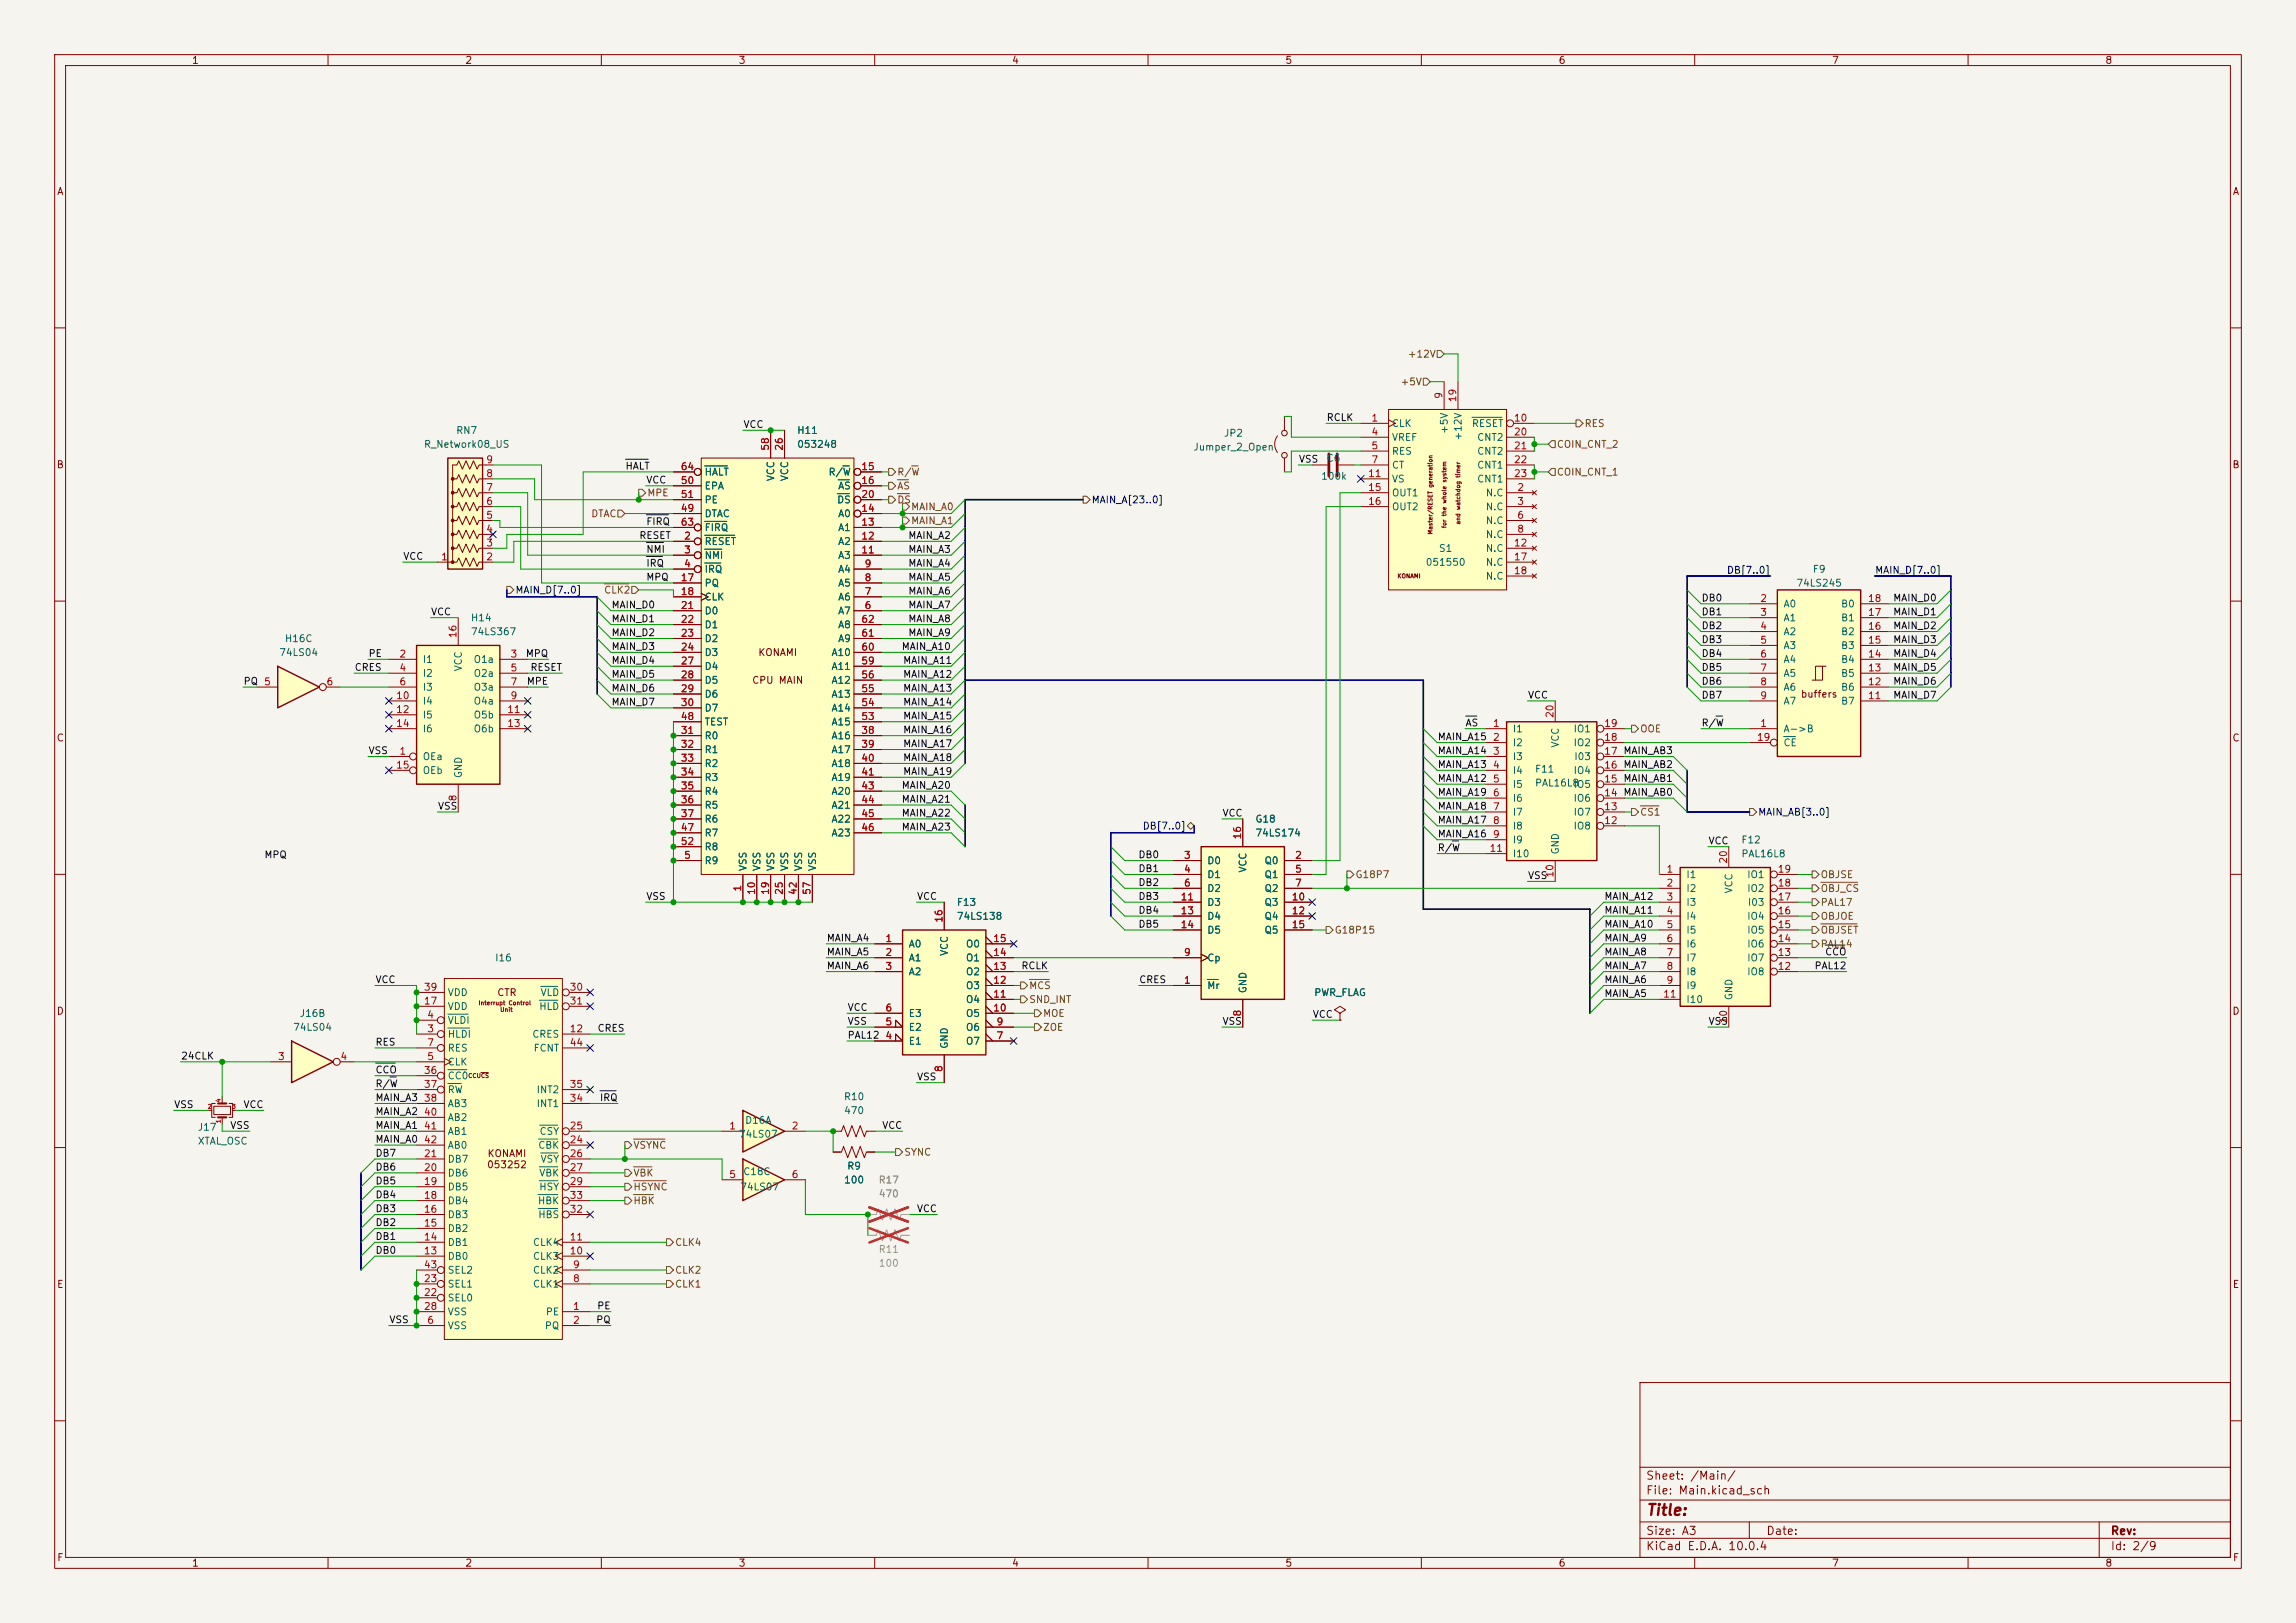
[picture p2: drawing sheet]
<svg xmlns="http://www.w3.org/2000/svg" width="420mm" height="297mm" viewBox="0 0 420 297" stroke-linecap="round" stroke-linejoin="round" font-family="sans-serif">
<defs><g id="words">
<text font-size="2" fill="#840000" x="301" y="277.8">Title:</text>
<g font-size="1.5" fill="#840000">
<text x="301" y="273.8">File: Main.kicad_sch</text>
<text x="301" y="271.1">Sheet: /Main/</text>
<text x="301" y="281.2">Size: A3</text>
<text x="323" y="281.2">Date:</text>
<text x="386" y="281.2">Rev:</text>
<text x="301" y="284">KiCad E.D.A. 10.0.4</text>
<text x="386" y="284">Id: 2/9</text>
</g>
<g font-size="1.3" fill="#840000">
<text x="35" y="12">1</text>
<text x="85" y="12">2</text>
<text x="135" y="12">3</text>
<text x="185" y="12">4</text>
<text x="235" y="12">5</text>
<text x="285" y="12">6</text>
<text x="335" y="12">7</text>
<text x="385" y="12">8</text>
<text x="10.3" y="36">A</text>
<text x="408.3" y="36">A</text>
<text x="10.3" y="86">B</text>
<text x="408.2" y="86">B</text>
<text x="137.5" y="125.4">CPU MAIN</text>
<text x="138.6" y="120.4">KONAMI</text>
<text x="329.3" y="128">buffers</text>
<text x="10.3" y="136">C</text>
<text x="408.2" y="136">C</text>
<text x="10.3" y="186">D</text>
<text x="90.9" y="182.6">CTR</text>
<text x="408.2" y="186">D</text>
<text x="89" y="214.1">053252</text>
<text x="89.1" y="212">KONAMI</text>
<text x="10.3" y="236">E</text>
<text x="408.3" y="236">E</text>
<text x="10.3" y="286">F</text>
<text x="35" y="287">1</text>
<text x="85" y="287">2</text>
<text x="135" y="287">3</text>
<text x="185" y="287">4</text>
<text x="235" y="287">5</text>
<text x="285" y="287">6</text>
<text x="335" y="287">7</text>
<text x="385" y="287">8</text>
<text x="408.3" y="286">F</text>
</g>
<g font-size="1.3" fill="#725600">
<text x="257.4" y="65.7">+12V</text>
<text x="256.1" y="70.8">+5V</text>
<text x="284.7" y="82.3">COIN_CNT_2</text>
<text x="289.8" y="78.4">RES</text>
<text x="164" y="87.3">R/W</text>
<text x="164" y="89.9">AS</text>
<text x="284.7" y="87.3">COIN_CNT_1</text>
<text x="108" y="95">DTAC</text>
<text x="118.3" y="91.1">MPE</text>
<text x="164" y="92.4">DS</text>
<text x="166.6" y="93.7">MAIN_A0</text>
<text x="166.6" y="96.2">MAIN_A1</text>
<text x="110.4" y="108.9">CLK2</text>
<text x="299.9" y="134.3">OOE</text>
<text x="299.9" y="149.6">CS1</text>
<text x="247.8" y="161">G18P7</text>
<text x="332.9" y="161">OBJSE</text>
<text x="332.9" y="166.1">PAL17</text>
<text x="332.9" y="163.5">OBJ_CS</text>
<text x="244" y="171.2">G18P15</text>
<text x="332.9" y="168.6">OBJOE</text>
<text x="332.9" y="173.7">PAL14</text>
<text x="332.9" y="171.2">OBJSET</text>
<text x="188.2" y="181.3">MCS</text>
<text x="188.2" y="183.9">SND_INT</text>
<text x="190.7" y="186.4">MOE</text>
<text x="190.7" y="188.9">ZOE</text>
<text x="115.8" y="210.5">VSYNC</text>
<text x="115.8" y="215.6">VBK</text>
<text x="165.3" y="211.8">SYNC</text>
<text x="115.8" y="218.1">HSYNC</text>
<text x="115.8" y="220.7">HBK</text>
<text x="123.4" y="228.3">CLK4</text>
<text x="123.4" y="233.4">CLK2</text>
<text x="123.4" y="235.9">CLK1</text>
</g>
<g font-size="1.3" fill="#0f0f0f">
<text x="242.6" y="77.3">RCLK</text>
<text x="135.9" y="78.6">VCC</text>
<text x="114.3" y="86.2">HALT</text>
<text x="118.1" y="88.8">VCC</text>
<text x="237.5" y="85">VSS</text>
<text x="116.8" y="98.9">RESET</text>
<text x="118.1" y="101.5">NMI</text>
<text x="118.1" y="96.4">FIRQ</text>
<text x="166" y="101.5">MAIN_A3</text>
<text x="166" y="98.9">MAIN_A2</text>
<text x="73.7" y="102.7">VCC</text>
<text x="118.1" y="104">IRQ</text>
<text x="118.1" y="106.6">MPQ</text>
<text x="166" y="104">MAIN_A4</text>
<text x="166" y="106.6">MAIN_A5</text>
<text x="78.7" y="112.9">VCC</text>
<text x="111.8" y="111.6">MAIN_D0</text>
<text x="166" y="109.1">MAIN_A6</text>
<text x="166" y="111.6">MAIN_A7</text>
<text x="311.1" y="110.4">DB0</text>
<text x="311.1" y="112.9">DB1</text>
<text x="346.2" y="110.4">MAIN_D0</text>
<text x="346.2" y="112.9">MAIN_D1</text>
<text x="111.8" y="116.7">MAIN_D2</text>
<text x="111.8" y="119.3">MAIN_D3</text>
<text x="111.8" y="114.2">MAIN_D1</text>
<text x="164.8" y="119.3">MAIN_A10</text>
<text x="166" y="114.2">MAIN_A8</text>
<text x="166" y="116.7">MAIN_A9</text>
<text x="311.1" y="115.4">DB2</text>
<text x="311.1" y="118">DB3</text>
<text x="346.2" y="115.4">MAIN_D2</text>
<text x="346.2" y="118">MAIN_D3</text>
<text x="44.4" y="125.6">PQ</text>
<text x="64.8" y="123.1">CRES</text>
<text x="67.3" y="120.5">PE</text>
<text x="96.1" y="120.5">MPQ</text>
<text x="96.3" y="125.6">MPE</text>
<text x="96.9" y="123.1">RESET</text>
<text x="111.8" y="121.8">MAIN_D4</text>
<text x="111.8" y="124.3">MAIN_D5</text>
<text x="165.1" y="121.8">MAIN_A11</text>
<text x="165.1" y="124.3">MAIN_A12</text>
<text x="311.1" y="123.1">DB5</text>
<text x="311.1" y="125.6">DB6</text>
<text x="311.1" y="120.5">DB4</text>
<text x="346.2" y="120.5">MAIN_D4</text>
<text x="346.2" y="123.1">MAIN_D5</text>
<text x="346.2" y="125.6">MAIN_D6</text>
<text x="111.8" y="126.9">MAIN_D6</text>
<text x="111.8" y="129.4">MAIN_D7</text>
<text x="165.1" y="126.9">MAIN_A13</text>
<text x="165.1" y="129.4">MAIN_A14</text>
<text x="165.1" y="132">MAIN_A15</text>
<text x="279.4" y="128.1">VCC</text>
<text x="311.1" y="128.1">DB7</text>
<text x="346.2" y="128.1">MAIN_D7</text>
<text x="165.1" y="137">MAIN_A17</text>
<text x="165.1" y="134.5">MAIN_A16</text>
<text x="262.9" y="135.8">MAIN_A15</text>
<text x="268" y="133.2">AS</text>
<text x="311.1" y="133.2">R/W</text>
<text x="67.3" y="138.3">VSS</text>
<text x="165.1" y="139.6">MAIN_A18</text>
<text x="165.1" y="142.1">MAIN_A19</text>
<text x="262.9" y="140.8">MAIN_A13</text>
<text x="262.9" y="143.4">MAIN_A12</text>
<text x="262.9" y="138.3">MAIN_A14</text>
<text x="296.9" y="138.3">MAIN_AB3</text>
<text x="296.9" y="140.8">MAIN_AB2</text>
<text x="296.9" y="143.4">MAIN_AB1</text>
<text x="80" y="148.5">VSS</text>
<text x="164.8" y="147.2">MAIN_A21</text>
<text x="164.8" y="144.7">MAIN_A20</text>
<text x="164.8" y="149.7">MAIN_A22</text>
<text x="223.5" y="149.7">VCC</text>
<text x="262.9" y="148.5">MAIN_A18</text>
<text x="262.9" y="145.9">MAIN_A19</text>
<text x="296.9" y="145.9">MAIN_AB0</text>
<text x="164.8" y="152.3">MAIN_A23</text>
<text x="262.9" y="153.5">MAIN_A16</text>
<text x="262.9" y="151">MAIN_A17</text>
<text x="312.4" y="154.8">VCC</text>
<text x="48.3" y="157.4">MPQ</text>
<text x="208.1" y="159.9">DB1</text>
<text x="208.1" y="157.4">DB0</text>
<text x="262.9" y="156.1">R/W</text>
<text x="279.4" y="161.2">VSS</text>
<text x="118.1" y="165">VSS</text>
<text x="167.6" y="165">VCC</text>
<text x="208.1" y="167.5">DB4</text>
<text x="208.1" y="162.4">DB2</text>
<text x="208.1" y="165">DB3</text>
<text x="293.4" y="167.5">MAIN_A11</text>
<text x="293.4" y="165">MAIN_A12</text>
<text x="151.1" y="172.6">MAIN_A4</text>
<text x="208.1" y="170.1">DB5</text>
<text x="293.4" y="172.6">MAIN_A9</text>
<text x="293.4" y="170.1">MAIN_A10</text>
<text x="151.1" y="175.1">MAIN_A5</text>
<text x="151.1" y="177.7">MAIN_A6</text>
<text x="186.7" y="177.7">RCLK</text>
<text x="293.4" y="175.1">MAIN_A8</text>
<text x="293.4" y="177.7">MAIN_A7</text>
<text x="331.8" y="177.7">PAL12</text>
<text x="333.7" y="175.1">CCO</text>
<text x="68.6" y="180.2">VCC</text>
<text x="154.9" y="185.3">VCC</text>
<text x="208.3" y="180.2">CRES</text>
<text x="293.4" y="180.2">MAIN_A6</text>
<text x="293.4" y="182.8">MAIN_A5</text>
<text x="68.6" y="191.6">RES</text>
<text x="109.2" y="189.1">CRES</text>
<text x="154.9" y="187.8">VSS</text>
<text x="154.9" y="190.4">PAL12</text>
<text x="223.5" y="187.8">VSS</text>
<text x="240" y="186.6">VCC</text>
<text x="312.4" y="187.8">VSS</text>
<text x="33" y="194.2">24CLK</text>
<text x="68.6" y="196.7">CCO</text>
<text x="167.6" y="198">VSS</text>
<text x="31.7" y="203.1">VSS</text>
<text x="44.4" y="203.1">VCC</text>
<text x="68.6" y="199.3">R/W</text>
<text x="68.6" y="201.8">MAIN_A3</text>
<text x="109.6" y="201.8">IRQ</text>
<text x="42" y="206.9">VSS</text>
<text x="68.6" y="209.4">MAIN_A0</text>
<text x="68.6" y="204.3">MAIN_A2</text>
<text x="68.6" y="206.9">MAIN_A1</text>
<text x="161.3" y="206.9">VCC</text>
<text x="68.6" y="214.5">DB6</text>
<text x="68.6" y="212">DB7</text>
<text x="68.6" y="219.6">DB4</text>
<text x="68.6" y="217">DB5</text>
<text x="68.6" y="222.1">DB3</text>
<text x="68.6" y="227.2">DB1</text>
<text x="68.6" y="224.7">DB2</text>
<text x="167.6" y="222.1">VCC</text>
<text x="68.6" y="229.7">DB0</text>
<text x="109.1" y="239.9">PE</text>
<text x="71.1" y="242.4">VSS</text>
<text x="109" y="242.4">PQ</text>
</g>
<g font-size="1.3" fill="#a90000">
<text x="250.8" y="77.4">1</text>
<text x="264.1" y="73.1" transform="rotate(-90 264.1 73.1)">9</text>
<text x="266.7" y="73.7" transform="rotate(-90 266.7 73.7)">19</text>
<text x="276.8" y="77.4">10</text>
<text x="140.9" y="82.6" transform="rotate(-90 140.9 82.6)">58</text>
<text x="143.5" y="82.6" transform="rotate(-90 143.5 82.6)">26</text>
<text x="250.8" y="80">4</text>
<text x="250.8" y="82.5">5</text>
<text x="276.8" y="80">20</text>
<text x="276.8" y="82.5">21</text>
<text x="88.8" y="87.6">8</text>
<text x="88.8" y="85.1">9</text>
<text x="124.4" y="88.9">50</text>
<text x="124.4" y="86.3">64</text>
<text x="157.4" y="86.3">15</text>
<text x="157.4" y="88.9">16</text>
<text x="250.1" y="87.6">11</text>
<text x="250.8" y="85.1">7</text>
<text x="276.8" y="85.1">22</text>
<text x="276.8" y="87.6">23</text>
<text x="88.8" y="95.2">5</text>
<text x="88.8" y="92.7">6</text>
<text x="88.8" y="90.1">7</text>
<text x="124.4" y="94">49</text>
<text x="124.4" y="91.4">51</text>
<text x="157.4" y="94">14</text>
<text x="157.4" y="91.4">20</text>
<text x="250.1" y="90.1">15</text>
<text x="250.1" y="92.7">16</text>
<text x="277.4" y="90.1">2</text>
<text x="277.4" y="92.7">3</text>
<text x="277.4" y="95.2">6</text>
<text x="88.8" y="100.3">3</text>
<text x="88.8" y="97.8">4</text>
<text x="124.4" y="96.5">63</text>
<text x="125" y="99">2</text>
<text x="125" y="101.6">3</text>
<text x="157.4" y="101.6">11</text>
<text x="157.4" y="99">12</text>
<text x="157.4" y="96.5">13</text>
<text x="276.8" y="100.3">12</text>
<text x="277.4" y="97.8">8</text>
<text x="80.6" y="102.8">1</text>
<text x="88.8" y="102.8">2</text>
<text x="124.4" y="106.7">17</text>
<text x="125" y="104.1">4</text>
<text x="158" y="106.7">8</text>
<text x="158" y="104.1">9</text>
<text x="276.8" y="102.8">17</text>
<text x="276.8" y="105.4">18</text>
<text x="124.4" y="109.2">18</text>
<text x="124.4" y="111.7">21</text>
<text x="158" y="111.7">6</text>
<text x="158" y="109.2">7</text>
<text x="321.9" y="110.5">2</text>
<text x="321.9" y="113">3</text>
<text x="341.6" y="113">17</text>
<text x="341.6" y="110.5">18</text>
<text x="83.8" y="116.9" transform="rotate(-90 83.8 116.9)">16</text>
<text x="124.4" y="114.3">22</text>
<text x="124.4" y="116.8">23</text>
<text x="124.4" y="119.4">24</text>
<text x="157.4" y="119.4">60</text>
<text x="157.4" y="116.8">61</text>
<text x="157.4" y="114.3">62</text>
<text x="321.9" y="115.5">4</text>
<text x="321.9" y="118.1">5</text>
<text x="341.6" y="118.1">15</text>
<text x="341.6" y="115.5">16</text>
<text x="48.2" y="125.7">5</text>
<text x="59.6" y="125.7">6</text>
<text x="73" y="120.6">2</text>
<text x="73" y="123.2">4</text>
<text x="73" y="125.7">6</text>
<text x="93.3" y="120.6">3</text>
<text x="93.3" y="123.2">5</text>
<text x="93.3" y="125.7">7</text>
<text x="124.4" y="121.9">27</text>
<text x="124.4" y="124.4">28</text>
<text x="157.4" y="124.4">56</text>
<text x="157.4" y="121.9">59</text>
<text x="321.9" y="120.6">6</text>
<text x="321.9" y="123.2">7</text>
<text x="321.9" y="125.7">8</text>
<text x="341.6" y="125.7">12</text>
<text x="341.6" y="123.2">13</text>
<text x="341.6" y="120.6">14</text>
<text x="72.3" y="128.2">10</text>
<text x="72.3" y="130.8">12</text>
<text x="92.7" y="130.8">11</text>
<text x="93.3" y="128.2">9</text>
<text x="124.4" y="127">29</text>
<text x="124.4" y="129.5">30</text>
<text x="157.4" y="129.5">54</text>
<text x="157.4" y="127">55</text>
<text x="284.5" y="131.5" transform="rotate(-90 284.5 131.5)">20</text>
<text x="321.9" y="128.2">9</text>
<text x="341.6" y="128.2">11</text>
<text x="72.3" y="133.3">14</text>
<text x="92.7" y="133.3">13</text>
<text x="124.4" y="134.6">31</text>
<text x="124.4" y="137.1">32</text>
<text x="124.4" y="132.1">48</text>
<text x="157.4" y="134.6">38</text>
<text x="157.4" y="137.1">39</text>
<text x="157.4" y="132.1">53</text>
<text x="273" y="133.3">1</text>
<text x="273" y="135.9">2</text>
<text x="293.3" y="135.9">18</text>
<text x="293.3" y="133.3">19</text>
<text x="321.3" y="135.9">19</text>
<text x="321.9" y="133.3">1</text>
<text x="72.3" y="140.9">15</text>
<text x="73" y="138.4">1</text>
<text x="124.4" y="139.7">33</text>
<text x="124.4" y="142.2">34</text>
<text x="157.4" y="139.7">40</text>
<text x="157.4" y="142.2">41</text>
<text x="273" y="138.4">3</text>
<text x="273" y="140.9">4</text>
<text x="273" y="143.5">5</text>
<text x="293.3" y="143.5">15</text>
<text x="293.3" y="140.9">16</text>
<text x="293.3" y="138.4">17</text>
<text x="83.8" y="146.8" transform="rotate(-90 83.8 146.8)">8</text>
<text x="124.4" y="144.8">35</text>
<text x="124.4" y="147.3">36</text>
<text x="124.4" y="149.8">37</text>
<text x="157.4" y="144.8">43</text>
<text x="157.4" y="147.3">44</text>
<text x="157.4" y="149.8">45</text>
<text x="273" y="146">6</text>
<text x="273" y="148.6">7</text>
<text x="293.3" y="148.6">13</text>
<text x="293.3" y="146">14</text>
<text x="124.4" y="152.4">47</text>
<text x="124.4" y="154.9">52</text>
<text x="157.4" y="152.4">46</text>
<text x="227.3" y="153.7" transform="rotate(-90 227.3 153.7)">16</text>
<text x="273" y="151.1">8</text>
<text x="273" y="153.6">9</text>
<text x="293.3" y="151.1">12</text>
<text x="125" y="157.5">5</text>
<text x="216.5" y="157.5">3</text>
<text x="216.5" y="160">4</text>
<text x="236.8" y="157.5">2</text>
<text x="236.8" y="160">5</text>
<text x="272.4" y="156.2">11</text>
<text x="284.5" y="160.7" transform="rotate(-90 284.5 160.7)">10</text>
<text x="304.7" y="160">1</text>
<text x="316.2" y="158.2" transform="rotate(-90 316.2 158.2)">20</text>
<text x="325.1" y="160">19</text>
<text x="135.9" y="163.3" transform="rotate(-90 135.9 163.3)">1</text>
<text x="138.4" y="163.9" transform="rotate(-90 138.4 163.9)">10</text>
<text x="140.9" y="163.9" transform="rotate(-90 140.9 163.9)">19</text>
<text x="143.5" y="163.9" transform="rotate(-90 143.5 163.9)">25</text>
<text x="146" y="163.9" transform="rotate(-90 146 163.9)">42</text>
<text x="148.6" y="163.9" transform="rotate(-90 148.6 163.9)">57</text>
<text x="215.9" y="165.1">11</text>
<text x="215.9" y="167.6">13</text>
<text x="216.5" y="162.5">6</text>
<text x="236.2" y="165.1">10</text>
<text x="236.2" y="167.6">12</text>
<text x="236.8" y="162.5">7</text>
<text x="304.7" y="162.5">2</text>
<text x="304.7" y="165.1">3</text>
<text x="304.7" y="167.6">4</text>
<text x="325.1" y="167.6">16</text>
<text x="325.1" y="165.1">17</text>
<text x="325.1" y="162.5">18</text>
<text x="161.9" y="172.7">1</text>
<text x="172.7" y="169" transform="rotate(-90 172.7 169)">16</text>
<text x="181.6" y="172.7">15</text>
<text x="215.9" y="170.2">14</text>
<text x="236.2" y="170.2">15</text>
<text x="304.7" y="170.2">5</text>
<text x="304.7" y="172.7">6</text>
<text x="325.1" y="172.7">14</text>
<text x="325.1" y="170.2">15</text>
<text x="161.9" y="175.2">2</text>
<text x="161.9" y="177.8">3</text>
<text x="181.6" y="177.8">13</text>
<text x="181.6" y="175.2">14</text>
<text x="216.5" y="175.2">9</text>
<text x="304.7" y="175.2">7</text>
<text x="304.7" y="177.8">8</text>
<text x="325.1" y="177.8">12</text>
<text x="325.1" y="175.2">13</text>
<text x="77.4" y="184.1">17</text>
<text x="77.4" y="181.6">39</text>
<text x="104.1" y="181.6">30</text>
<text x="104.1" y="184.1">31</text>
<text x="161.9" y="185.4">6</text>
<text x="181.6" y="185.4">10</text>
<text x="181.6" y="182.9">11</text>
<text x="181.6" y="180.3">12</text>
<text x="216.5" y="180.3">1</text>
<text x="304.1" y="182.9">11</text>
<text x="304.7" y="180.3">9</text>
<text x="78" y="189.2">3</text>
<text x="78" y="186.7">4</text>
<text x="78" y="191.7">7</text>
<text x="104.1" y="189.2">12</text>
<text x="104.1" y="191.7">44</text>
<text x="161.9" y="190.5">4</text>
<text x="161.9" y="187.9">5</text>
<text x="182.2" y="190.5">7</text>
<text x="182.2" y="187.9">9</text>
<text x="227.3" y="186.1" transform="rotate(-90 227.3 186.1)">8</text>
<text x="316.2" y="187.4" transform="rotate(-90 316.2 187.4)">10</text>
<text x="50.7" y="194.3">3</text>
<text x="62.2" y="194.3">4</text>
<text x="77.4" y="196.8">36</text>
<text x="78" y="194.3">5</text>
<text x="172.7" y="196.3" transform="rotate(-90 172.7 196.3)">8</text>
<text x="77.4" y="199.4">37</text>
<text x="77.4" y="201.9">38</text>
<text x="104.1" y="201.9">34</text>
<text x="104.1" y="199.4">35</text>
<text x="77.4" y="204.4">40</text>
<text x="77.4" y="207">41</text>
<text x="77.4" y="209.5">42</text>
<text x="104.1" y="209.5">24</text>
<text x="104.1" y="207">25</text>
<text x="133.3" y="207">1</text>
<text x="144.7" y="207">2</text>
<text x="77.4" y="214.6">20</text>
<text x="77.4" y="212.1">21</text>
<text x="104.1" y="212.1">26</text>
<text x="104.1" y="214.6">27</text>
<text x="133.3" y="215.9">5</text>
<text x="144.7" y="215.9">6</text>
<text x="77.4" y="219.7">18</text>
<text x="77.4" y="217.1">19</text>
<text x="104.1" y="217.1">29</text>
<text x="104.1" y="219.7">33</text>
<text x="77.4" y="227.3">14</text>
<text x="77.4" y="224.8">15</text>
<text x="77.4" y="222.2">16</text>
<text x="104.1" y="227.3">11</text>
<text x="104.1" y="222.2">32</text>
<text x="77.4" y="229.8">13</text>
<text x="77.4" y="232.4">43</text>
<text x="104.1" y="229.8">10</text>
<text x="104.7" y="232.4">9</text>
<text x="77.4" y="237.5">22</text>
<text x="77.4" y="234.9">23</text>
<text x="104.7" y="234.9">8</text>
<text x="77.4" y="240">28</text>
<text x="78" y="242.5">6</text>
<text x="104.7" y="240">1</text>
<text x="104.7" y="242.5">2</text>
</g>
<g font-size="1.3" fill="#006464">
<text x="77.4" y="82.3">R_Network08_US</text>
<text x="83.3" y="79.7">RN7</text>
<text x="145.7" y="79.7">H11</text>
<text x="145.7" y="82.3">053248</text>
<text x="218.2" y="82.8">Jumper_2_Open</text>
<text x="223.8" y="80.2">JP2</text>
<text x="254.5" y="78.4">CLK</text>
<text x="254.5" y="81">VREF</text>
<text x="254.5" y="83.5">RES</text>
<text x="265.1" y="79.5" transform="rotate(-90 265.1 79.5)">+5V</text>
<text x="267.7" y="80.7" transform="rotate(-90 267.7 80.7)">+12V</text>
<text x="269.1" y="78.4">RESET</text>
<text x="270.1" y="81">CNT2</text>
<text x="270.1" y="83.5">CNT2</text>
<text x="128.8" y="89.9">EPA</text>
<text x="128.8" y="87.3">HALT</text>
<text x="141.9" y="88.2" transform="rotate(-90 141.9 88.2)">VCC</text>
<text x="144.5" y="88.2" transform="rotate(-90 144.5 88.2)">VCC</text>
<text x="151.4" y="87.3">R/W</text>
<text x="153.2" y="89.9">AS</text>
<text x="241.6" y="88.1">100k</text>
<text x="242.6" y="84.8">C6</text>
<text x="254.5" y="86.1">CT</text>
<text x="254.5" y="88.6">VS</text>
<text x="270.1" y="86.1">CNT1</text>
<text x="270.1" y="88.6">CNT1</text>
<text x="128.8" y="95">DTAC</text>
<text x="128.8" y="92.4">PE</text>
<text x="153" y="92.4">DS</text>
<text x="153.2" y="95">A0</text>
<text x="254.5" y="91.1">OUT1</text>
<text x="254.5" y="93.7">OUT2</text>
<text x="271.7" y="91.1">N.C</text>
<text x="271.7" y="93.7">N.C</text>
<text x="128.8" y="100">RESET</text>
<text x="128.8" y="97.5">FIRQ</text>
<text x="153.2" y="100">A2</text>
<text x="153.2" y="97.5">A1</text>
<text x="263.1" y="101.3">S1</text>
<text x="271.7" y="96.2">N.C</text>
<text x="271.7" y="98.8">N.C</text>
<text x="271.7" y="101.3">N.C</text>
<text x="128.8" y="102.6">NMI</text>
<text x="128.8" y="105.1">IRQ</text>
<text x="128.8" y="107.7">PQ</text>
<text x="153.2" y="107.7">A5</text>
<text x="153.2" y="105.1">A4</text>
<text x="153.2" y="102.6">A3</text>
<text x="260.7" y="103.8">051550</text>
<text x="271.7" y="103.8">N.C</text>
<text x="271.7" y="106.4">N.C</text>
<text x="328.5" y="107.7">74LS245</text>
<text x="331.5" y="105.1">F9</text>
<text x="128.8" y="110.2">CLK</text>
<text x="128.8" y="112.7">D0</text>
<text x="153.2" y="112.7">A7</text>
<text x="153.2" y="110.2">A6</text>
<text x="326.1" y="111.5">A0</text>
<text x="336.7" y="111.5">B0</text>
<text x="52" y="117.8">H16C</text>
<text x="86" y="114">H14</text>
<text x="86" y="116.5">74LS367</text>
<text x="128.8" y="115.3">D1</text>
<text x="128.8" y="117.8">D2</text>
<text x="153.2" y="117.8">A9</text>
<text x="153.2" y="115.3">A8</text>
<text x="326.1" y="114">A1</text>
<text x="326.1" y="116.5">A2</text>
<text x="326.1" y="119.1">A3</text>
<text x="336.7" y="119.1">B3</text>
<text x="336.7" y="116.5">B2</text>
<text x="336.7" y="114">B1</text>
<text x="51" y="120.4">74LS04</text>
<text x="77.2" y="121.6">I1</text>
<text x="77.2" y="124.2">I2</text>
<text x="84.8" y="123" transform="rotate(-90 84.8 123)">VCC</text>
<text x="86.5" y="121.6">O1a</text>
<text x="86.5" y="124.2">O2a</text>
<text x="128.8" y="120.4">D3</text>
<text x="128.8" y="122.9">D4</text>
<text x="128.8" y="125.4">D5</text>
<text x="152" y="125.4">A12</text>
<text x="152" y="122.9">A11</text>
<text x="152" y="120.4">A10</text>
<text x="326.1" y="121.6">A4</text>
<text x="326.1" y="124.2">A5</text>
<text x="336.7" y="124.2">B5</text>
<text x="336.7" y="121.6">B4</text>
<text x="77.2" y="126.7">I3</text>
<text x="77.2" y="129.2">I4</text>
<text x="77.2" y="131.8">I5</text>
<text x="86.5" y="126.7">O3a</text>
<text x="86.5" y="129.2">O4a</text>
<text x="86.5" y="131.8">O5b</text>
<text x="128.8" y="128">D6</text>
<text x="128.8" y="130.5">D7</text>
<text x="152" y="130.5">A14</text>
<text x="152" y="128">A13</text>
<text x="326.1" y="126.7">A6</text>
<text x="326.1" y="129.2">A7</text>
<text x="336.7" y="129.2">B7</text>
<text x="336.7" y="126.7">B6</text>
<text x="77.2" y="134.3">I6</text>
<text x="86.5" y="134.3">O6b</text>
<text x="128.8" y="135.6">R0</text>
<text x="128.8" y="133.1">TEST</text>
<text x="152" y="135.6">A16</text>
<text x="152" y="133.1">A15</text>
<text x="276.6" y="134.3">I1</text>
<text x="276.6" y="136.9">I2</text>
<text x="285.5" y="136.9" transform="rotate(-90 285.5 136.9)">VCC</text>
<text x="287.7" y="136.9">IO2</text>
<text x="287.7" y="134.3">IO1</text>
<text x="326.1" y="134.3">A-&gt;B</text>
<text x="326.1" y="136.9">CE</text>
<text x="77.2" y="139.4">OEa</text>
<text x="77.2" y="141.9">OEb</text>
<text x="84.8" y="142.5" transform="rotate(-90 84.8 142.5)">GND</text>
<text x="128.8" y="138.1">R1</text>
<text x="128.8" y="140.7">R2</text>
<text x="128.8" y="143.2">R3</text>
<text x="152" y="138.1">A17</text>
<text x="152" y="140.7">A18</text>
<text x="152" y="143.2">A19</text>
<text x="276.6" y="139.4">I3</text>
<text x="276.6" y="141.9">I4</text>
<text x="280.7" y="141.7">F11</text>
<text x="287.7" y="141.9">IO4</text>
<text x="287.9" y="139.4">I03</text>
<text x="128.8" y="145.8">R4</text>
<text x="128.8" y="148.3">R5</text>
<text x="152" y="145.8">A20</text>
<text x="152" y="148.3">A21</text>
<text x="276.6" y="144.5">I5</text>
<text x="276.6" y="147">I6</text>
<text x="276.6" y="149.6">I7</text>
<text x="280.7" y="144.2">PAL16L8</text>
<text x="287.7" y="149.6">IO7</text>
<text x="287.7" y="147">IO6</text>
<text x="287.7" y="144.5">IO5</text>
<text x="128.8" y="150.8">R6</text>
<text x="128.8" y="153.4">R7</text>
<text x="128.8" y="155.9">R8</text>
<text x="152" y="150.8">A22</text>
<text x="152" y="153.4">A23</text>
<text x="229.5" y="153.4">74LS174</text>
<text x="229.5" y="150.8">G18</text>
<text x="276.6" y="152.1">I8</text>
<text x="276.6" y="154.6">I9</text>
<text x="287.7" y="152.1">IO8</text>
<text x="318.4" y="154.6">F12</text>
<text x="128.8" y="158.5">R9</text>
<text x="136.9" y="159.5" transform="rotate(-90 136.9 159.5)">VSS</text>
<text x="139.4" y="159.5" transform="rotate(-90 139.4 159.5)">VSS</text>
<text x="141.9" y="159.5" transform="rotate(-90 141.9 159.5)">VSS</text>
<text x="144.5" y="159.5" transform="rotate(-90 144.5 159.5)">VSS</text>
<text x="147" y="159.5" transform="rotate(-90 147 159.5)">VSS</text>
<text x="149.6" y="159.5" transform="rotate(-90 149.6 159.5)">VSS</text>
<text x="220.7" y="158.5">D0</text>
<text x="220.7" y="161">D1</text>
<text x="228.3" y="159.8" transform="rotate(-90 228.3 159.8)">VCC</text>
<text x="231.2" y="158.5">Q0</text>
<text x="231.2" y="161">Q1</text>
<text x="276.6" y="157.2">I10</text>
<text x="285.5" y="156.5" transform="rotate(-90 285.5 156.5)">GND</text>
<text x="308.4" y="161">I1</text>
<text x="318.4" y="157.2">PAL16L8</text>
<text x="319.5" y="161">IO1</text>
<text x="174.9" y="166.1">F13</text>
<text x="220.7" y="163.5">D2</text>
<text x="220.7" y="166.1">D3</text>
<text x="231.2" y="163.5">Q2</text>
<text x="231.2" y="166.1">Q3</text>
<text x="308.4" y="163.5">I2</text>
<text x="308.4" y="166.1">I3</text>
<text x="317.2" y="163.6" transform="rotate(-90 317.2 163.6)">VCC</text>
<text x="319.5" y="163.5">IO2</text>
<text x="319.6" y="166.1">I03</text>
<text x="166.1" y="173.7">A0</text>
<text x="174.9" y="168.6">74LS138</text>
<text x="176.6" y="173.7">O0</text>
<text x="220.7" y="168.6">D4</text>
<text x="220.7" y="171.2">D5</text>
<text x="231.2" y="168.6">Q4</text>
<text x="231.2" y="171.2">Q5</text>
<text x="308.4" y="168.6">I4</text>
<text x="308.4" y="171.2">I5</text>
<text x="308.4" y="173.7">I6</text>
<text x="319.5" y="173.7">IO6</text>
<text x="319.5" y="171.2">IO5</text>
<text x="319.5" y="168.6">IO4</text>
<text x="90.5" y="176.2">I16</text>
<text x="166.1" y="176.2">A1</text>
<text x="166.1" y="178.8">A2</text>
<text x="173.7" y="175" transform="rotate(-90 173.7 175)">VCC</text>
<text x="176.6" y="178.8">O2</text>
<text x="176.6" y="176.2">O1</text>
<text x="220.7" y="176.2">Cp</text>
<text x="308.4" y="176.2">I7</text>
<text x="308.4" y="178.8">I8</text>
<text x="319.5" y="178.8">IO8</text>
<text x="319.5" y="176.2">IO7</text>
<text x="81.8" y="185.1">VDD</text>
<text x="81.8" y="182.6">VDD</text>
<text x="98.5" y="185.1">HLD</text>
<text x="98.8" y="182.6">VLD</text>
<text x="176.6" y="183.9">O4</text>
<text x="176.6" y="181.3">O3</text>
<text x="220.7" y="181.3">Mr</text>
<text x="228.3" y="181.9" transform="rotate(-90 228.3 181.9)">GND</text>
<text x="240.3" y="182.6">PWR_FLAG</text>
<text x="308.4" y="181.3">I9</text>
<text x="308.4" y="183.9">I10</text>
<text x="317.2" y="183.1" transform="rotate(-90 317.2 183.1)">GND</text>
<text x="53.5" y="188.9">74LS04</text>
<text x="54.7" y="186.4">J16B</text>
<text x="81.8" y="190.2">HLDI</text>
<text x="81.8" y="187.7">VLDI</text>
<text x="97.3" y="190.2">CRES</text>
<text x="166.1" y="191.5">E1</text>
<text x="166.1" y="188.9">E2</text>
<text x="166.1" y="186.4">E3</text>
<text x="176.6" y="191.5">O7</text>
<text x="176.6" y="188.9">O6</text>
<text x="176.6" y="186.4">O5</text>
<text x="81.8" y="195.3">CLK</text>
<text x="81.8" y="192.7">RES</text>
<text x="81.8" y="197.8">CC0</text>
<text x="97.5" y="192.7">FCNT</text>
<text x="173.7" y="192" transform="rotate(-90 173.7 192)">GND</text>
<text x="81.8" y="200.4">RW</text>
<text x="81.8" y="202.9">AB3</text>
<text x="98" y="202.9">INT1</text>
<text x="98" y="200.4">INT2</text>
<text x="154.3" y="201.6">R10</text>
<text x="36.1" y="207.2">J17</text>
<text x="36.1" y="209.8">XTAL_OSC</text>
<text x="81.8" y="205.4">AB2</text>
<text x="81.8" y="208">AB1</text>
<text x="98.6" y="208">CSY</text>
<text x="135" y="208.5">74LS07</text>
<text x="136.2" y="205.9">D16A</text>
<text x="154.3" y="204.2">470</text>
<text x="81.8" y="215.6">DB6</text>
<text x="81.8" y="213.1">DB7</text>
<text x="81.8" y="210.5">AB0</text>
<text x="98.3" y="210.5">CBK</text>
<text x="98.5" y="215.6">VBK</text>
<text x="98.8" y="213.1">VSY</text>
<text x="135.8" y="215.3">C18C</text>
<text x="154.9" y="214.3">R9</text>
<text x="81.8" y="220.7">DB4</text>
<text x="81.8" y="218.1">DB5</text>
<text x="98.3" y="220.7">HBK</text>
<text x="98.5" y="218.1">HSY</text>
<text x="135.3" y="218.1">74LS07</text>
<text x="154.3" y="216.9">100</text>
<text x="81.8" y="225.8">DB2</text>
<text x="81.8" y="223.2">DB3</text>
<text x="98.3" y="223.2">HBS</text>
<text x="81.8" y="230.8">DB0</text>
<text x="81.8" y="228.3">DB1</text>
<text x="81.8" y="233.4">SEL2</text>
<text x="97.4" y="233.4">CLK2</text>
<text x="97.4" y="230.8">CLK3</text>
<text x="97.4" y="228.3">CLK4</text>
<text x="81.8" y="238.5">SEL0</text>
<text x="81.8" y="235.9">SEL1</text>
<text x="97.4" y="235.9">CLK1</text>
<text x="81.8" y="243.5">VSS</text>
<text x="81.8" y="241">VSS</text>
<text x="99.6" y="243.5">PQ</text>
<text x="99.7" y="241">PE</text>
</g>
<g font-size="1.3" fill="#000084">
<text x="199.6" y="92.4">MAIN_A[23..0]</text>
<text x="315.8" y="105.3">DB[7..0]</text>
<text x="342.9" y="105.3">MAIN_D[7..0]</text>
<text x="94.2" y="108.9">MAIN_D[7..0]</text>
<text x="321.5" y="149.6">MAIN_AB[3..0]</text>
<text x="208.9" y="152.1">DB[7..0]</text>
</g>
<g font-size="1.3" fill="#939391">
<text x="160.6" y="216.9">R17</text>
<text x="160.6" y="219.4">470</text>
<text x="160.6" y="229.6">R11</text>
<text x="160.6" y="232.1">100</text>
</g>
<g font-size=".8" fill="#840000">
<text x="262.2" y="97.9" transform="rotate(-90 262.2 97.9)">Master/RESET generation</text>
<text x="264.7" y="96.7" transform="rotate(-90 264.7 96.7)">for the whole system</text>
<text x="267.3" y="96.1" transform="rotate(-90 267.3 96.1)">and watchdog timer</text>
<text x="255.5" y="106">KONAMI</text>
<text x="87.5" y="184.1">Interrupt Control</text>
<text x="91.4" y="185.3">Unit</text>
<text x="85.6" y="197.4">CCUCS</text>
</g>
<g font-size=".8" fill="#a90000">
<text x="37.9" y="203.1">2</text>
<text x="40.5" y="201.8" transform="rotate(-90 40.5 201.8)">4</text>
<text x="42.3" y="203.1">3</text>
<text x="40.5" y="205.6" transform="rotate(-90 40.5 205.6)">1</text>
</g>
</g></defs>
<path d="M0 0h420v297h-420z" fill="#f5f4ef" stroke="#f5f4ef" stroke-width=".18"/>
<g fill="none" stroke="#840000" stroke-width=".18">
<path d="M10 10h400v277h-400zM12 12h396v273h-396zM60 10v2M110 10v2M160 10v2M210 10v2M260 10v2M310 10v2M360 10v2M10 60h2M408 60h2M10 110h2"/>
<path d="M408 110h2M10 160h2M408 160h2M10 210h2M408 210h2M300 253h108v32h-108zM10 260h2M300 278.5h108M300 274.5h108M300 268.5h108M320 278.5v3M384 278.5v6.5"/>
<path d="M408 260h2M60 285v2M110 285v2M160 285v2M210 285v2M260 285v2M300 281.5h108M310 285v2M360 285v2"/>
</g>
<path d="M81.3 179.1h21.6v66h-21.6z" fill="#ffffc2"/>
<g fill="none" stroke="#840000" stroke-width=".18">
<path d="M81.3 179.1h21.6v66h-21.6zM76.2 189.2h3.8M76.2 186.7h3.8M76.2 194.3h5.1M76.2 191.8h3.8M76.2 184.2h5.1M76.2 181.6h5.1M76.2 199.4h3.8M76.2 196.9h3.8M81.3 193.7l1.2 .6-1.2 .6M88 196.3h1.3M102.9 189.2h5"/>
<path d="M102.9 191.8h5M102.9 199.4h5M104.1 184.2h3.8M104.1 181.6h3.8M76.2 219.7h5.1M76.2 217.2h5.1M76.2 214.6h5.1M76.2 212.1h5.1M76.2 209.6h5.1M76.2 207h5.1M76.2 201.9h5.1M76.2 204.5h5.1"/>
<path d="M102.9 201.9h5M104.1 219.7h3.8M104.1 217.2h3.8M104.1 214.6h3.8M104.1 212.1h3.8M104.1 209.6h3.8M104.1 207h3.8M76.2 234.9h3.8M76.2 232.4h3.8M76.2 229.9h5.1M76.2 227.3h5.1M76.2 224.8h5.1"/>
<path d="M76.2 222.2h5.1M76.2 237.5h3.8M102.9 234.3l-1.3 .6 1.3 .7M102.9 231.8l-1.3 .6 1.3 .6M102.9 229.2l-1.3 .7 1.3 .6M102.9 226.7l-1.3 .6 1.3 .7M102.9 234.9h5M102.9 232.4h5M102.9 229.9h5M102.9 227.3h5M104.1 222.2h3.8M76.2 240h5.1"/>
<path d="M76.2 242.6h5.1M102.9 240h5M102.9 242.6h5"/>
<circle cx="80.6" cy="189.2" r=".63"/>
<circle cx="80.6" cy="199.4" r=".63"/>
<circle cx="80.6" cy="186.7" r=".63"/>
<circle cx="80.6" cy="191.8" r=".63"/>
<circle cx="80.6" cy="196.8" r=".63"/>
<circle cx="103.5" cy="181.6" r=".63"/>
<circle cx="103.5" cy="184.1" r=".63"/>
<circle cx="103.5" cy="212.1" r=".63"/>
<circle cx="103.5" cy="207" r=".63"/>
<circle cx="103.5" cy="209.5" r=".63"/>
<circle cx="103.5" cy="219.7" r=".63"/>
<circle cx="103.5" cy="214.6" r=".63"/>
<circle cx="103.5" cy="217.2" r=".63"/>
<circle cx="80.6" cy="232.4" r=".63"/>
<circle cx="80.6" cy="234.9" r=".63"/>
<circle cx="80.6" cy="237.5" r=".63"/>
<circle cx="103.5" cy="222.2" r=".63"/>
</g>
<g fill="none" stroke="#006464" stroke-width=".18">
<path d="M81.9 188.1h4M81.9 185.6h3.8M81.9 195.7h3.5M81.9 198.3h2.5M98.7 183h3.3M98.9 180.5h3.1M98.4 218.6h3.6M98.5 208.4h3.5M98.7 213.5h3.3M98.7 216.1h3.3M98.7 205.9h3.3M98.9 211h3.1"/>
<path d="M98.5 221.1h3.5"/>
</g>
<path d="M307.3 158.8h16.5v25.4h-16.5z" fill="#ffffc2"/>
<path d="M307.3 158.8h16.5v25.4h-16.5z" fill="none" stroke="#840000" stroke-width=".25"/>
<g fill="none" stroke="#840000" stroke-width=".18">
<path d="M316.2 154.9v3.9M303.5 160h3.8M303.5 162.6h3.8M303.5 165.1h3.8M303.5 167.6h3.8M303.5 170.2h3.8M303.5 172.7h3.8M303.5 175.3h3.8M303.5 177.8h3.8M325.1 160h3.8M325.1 162.6h3.8M325.1 165.1h3.8"/>
<path d="M325.1 167.6h3.8M325.1 170.2h3.8M325.1 172.7h3.8M325.1 175.3h3.8M325.1 177.8h3.8M303.5 180.3h3.8M303.5 182.9h3.8M316.2 184.2v3.8"/>
<circle cx="324.5" cy="177.8" r=".63"/>
<circle cx="324.5" cy="165.1" r=".63"/>
<circle cx="324.5" cy="172.7" r=".63"/>
<circle cx="324.5" cy="160" r=".63"/>
<circle cx="324.5" cy="175.3" r=".63"/>
<circle cx="324.5" cy="162.6" r=".63"/>
<circle cx="324.5" cy="170.2" r=".63"/>
<circle cx="324.5" cy="167.6" r=".63"/>
</g>
<path d="M325.1 108h15.3v30.4h-15.3z" fill="#ffffc2"/>
<g fill="none" stroke="#840000" stroke-width=".18">
<path d="M320 110.5h5.1M320 113h5.1M320 115.6h5.1M320 118.1h5.1M340.4 110.5h5M340.4 113h5M340.4 115.6h5M340.4 118.1h5M320 133.4h5.1M320 120.7h5.1M320 123.2h5.1M320 125.7h5.1"/>
<path d="M320 128.3h5.1M320 135.9h3.8M333.4 121.9h-1.3v2.6M334 121.9h-.6v2.6h-1.9M340.4 120.7h5M340.4 123.2h5M340.4 125.7h5M340.4 128.3h5"/>
<circle cx="324.5" cy="135.9" r=".63"/>
</g>
<path d="M325.1 108h15.3v30.4h-15.3z" fill="none" stroke="#840000" stroke-width=".25"/>
<path d="M326.3 134.8h2.1" fill="none" stroke="#006464" stroke-width=".18"/>
<path d="M135.9 212.1l7.6 3.8-7.6 3.8z" fill="#ffffc2"/>
<path d="M135.9 212.1l7.6 3.8-7.6 3.8z" fill="none" stroke="#840000" stroke-width=".25"/>
<path d="M132.1 215.9h3.8M143.5 215.9h3.8" fill="none" stroke="#840000" stroke-width=".18"/>
<path d="M135.9 203.2l7.6 3.8-7.6 3.8z" fill="#ffffc2"/>
<path d="M135.9 203.2l7.6 3.8-7.6 3.8z" fill="none" stroke="#840000" stroke-width=".25"/>
<path d="M132.1 207h3.8M143.5 207h3.8" fill="none" stroke="#840000" stroke-width=".18"/>
<path d="M53.3 190.5l7.7 3.8-7.7 3.8z" fill="#ffffc2"/>
<path d="M53.3 190.5l7.7 3.8-7.7 3.8z" fill="none" stroke="#840000" stroke-width=".25"/>
<g fill="none" stroke="#840000" stroke-width=".18">
<path d="M49.5 194.3h3.8M62.2 194.3h2.6"/>
<circle cx="61.6" cy="194.3" r=".63"/>
</g>
<path d="M254 74.9h21.6v33.1h-21.6z" fill="#ffffc2"/>
<g fill="none" stroke="#840000" stroke-width=".18">
<path d="M248.9 77.5h5.1M254 74.9h21.6v33.1h-21.6zM254 76.8l1.3 .7-1.3 .6M264.2 69.9v5M266.7 69.9v5M276.9 77.5h3.8M248.9 90.2h5.1M248.9 92.7h5.1M248.9 80h5.1M248.9 82.6h5.1M248.9 85.1h5.1M248.9 87.6h5.1"/>
<path d="M275.6 90.2h5.1M275.6 92.7h5.1M275.6 80h5.1M275.6 82.6h5.1M275.6 95.3h5.1M275.6 85.1h5.1M275.6 97.8h5.1M275.6 87.6h5.1M280.3 89.8l.8 .8M280.3 92.3l.8 .8M280.3 94.9l.8 .7M280.3 97.4l.8 .8"/>
<path d="M280.3 99.9l.8 .8M281.1 89.8l-.8 .8M281.1 92.3l-.8 .8M281.1 94.9l-.8 .7M281.1 97.4l-.8 .8M281.1 99.9l-.8 .8M275.6 100.3h5.1M275.6 102.9h5.1M275.6 105.4h5.1M280.3 102.5l.8 .8M280.3 105l.8 .8M281.1 102.5l-.8 .8"/>
<path d="M281.1 105l-.8 .8M38.1 203.2h.6M39.1 202.4h3.1v1.6h-3.1zM39.4 201.9h-.7v2.6h.7M40.6 200.7v1.2M40.6 204.5v1.2M41.9 201.9h.6v2.6h-.6M42.5 203.2h.7"/>
<circle cx="276.2" cy="77.5" r=".63"/>
</g>
<path d="M269.3 76.4h5.5" fill="none" stroke="#006464" stroke-width=".18"/>
<path d="M39.9 204.5h1.5M39.9 201.9h1.5" fill="none" stroke="#840000" stroke-width=".38"/>
<path d="M128.3 83.8h27.9v76.2h-27.9z" fill="#ffffc2"/>
<g fill="none" stroke="#840000" stroke-width=".18">
<path d="M141 78.7v5.1M143.5 78.7v5.1M123.2 99.1h3.8M123.2 96.5h3.8M123.2 94h5.1M123.2 86.4h3.8M123.2 88.9h5.1M123.2 91.4h5.1M128.3 83.8h27.9v76.2h-27.9zM156.2 99.1h5.1M156.2 96.5h5.1M157.5 94h3.8"/>
<path d="M157.5 86.4h3.8M157.5 88.9h3.8M157.5 91.4h3.8M123.2 101.6h3.8M123.2 104.1h3.8M123.2 111.8h5.1M123.2 109.2h5.1M123.2 106.7h5.1M123.2 114.3h5.1M123.2 116.8h5.1M123.2 119.4h5.1M128.3 108.6l1.2 .6-1.2 .7"/>
<path d="M156.2 101.6h5.1M156.2 104.1h5.1M156.2 111.8h5.1M156.2 109.2h5.1M156.2 106.7h5.1M156.2 114.3h5.1M156.2 116.8h5.1M156.2 119.4h5.1M123.2 121.9h5.1M123.2 124.5h5.1M123.2 127h5.1M123.2 129.5h5.1"/>
<path d="M123.2 134.6h5.1M123.2 137.2h5.1M123.2 139.7h5.1M123.2 132.1h5.1M156.2 121.9h5.1M156.2 124.5h5.1M156.2 127h5.1M156.2 129.5h5.1M156.2 134.6h5.1M156.2 137.2h5.1M156.2 139.7h5.1M156.2 132.1h5.1"/>
<path d="M123.2 157.5h5.1M123.2 142.2h5.1M123.2 144.8h5.1M123.2 147.3h5.1M123.2 149.9h5.1M123.2 152.4h5.1M123.2 154.9h5.1M156.2 142.2h5.1M156.2 144.8h5.1M156.2 147.3h5.1M156.2 149.9h5.1M156.2 152.4h5.1"/>
<path d="M135.9 160v5.1M138.4 160v5.1M141 160v5.1M143.5 160v5.1M146 160v5.1M148.6 160v5.1"/>
<circle cx="127.6" cy="86.4" r=".63"/>
<circle cx="127.6" cy="99.1" r=".63"/>
<circle cx="127.6" cy="96.5" r=".63"/>
<circle cx="156.8" cy="88.9" r=".63"/>
<circle cx="156.8" cy="86.4" r=".63"/>
<circle cx="156.8" cy="94" r=".63"/>
<circle cx="156.8" cy="91.4" r=".63"/>
<circle cx="127.6" cy="101.6" r=".63"/>
<circle cx="127.6" cy="104.1" r=".63"/>
</g>
<path d="M128.9 98h5.5M128.9 85.3h4.2M128.9 95.4h4M153.1 90.3h2.3M153.3 87.8h2.1M154.2 85.3h1.2M128.9 100.5h3.1M128.9 103h3" fill="none" stroke="#006464" stroke-width=".18"/>
<path d="M158.7 226.1h1.6l.4-1.1 .7 2.1 .8-2.1 .7 2.1 .8-2.1 .8 2.1 .3-1h1.6M158.7 222.2h1.6l.4-1 .7 2.1 .8-2.1 .7 2.1 .8-2.1 .8 2.1 .3-1.1h1.6" fill="none" stroke="#9c9b98" stroke-width=".18"/>
<path d="M159 224.7l7.1 2.7M159 220.9l7.1 2.7M166.1 224.7l-7.1 2.7M166.1 220.9l-7.1 2.7" fill="none" stroke="#e12e31" stroke-width=".46"/>
<path d="M165.1 170.2h15.2v22.8h-15.2z" fill="#ffffc2"/>
<path d="M165.1 170.2h15.2v22.8h-15.2z" fill="none" stroke="#840000" stroke-width=".25"/>
<g fill="none" stroke="#840000" stroke-width=".18">
<path d="M233.7 79.8a2.54 2.54 0 0 0 0 3M234.9 76.2v2.5M234.9 83.8v2.6M240 85.1h2.8M244.9 85.1h2.7M160 172.7h5.1M160 175.3h5.1M160 177.8h5.1M172.7 165.1v5.1M180.3 172.7h5.1M180.3 175.3h5.1M180.3 177.8h5.1"/>
<path d="M180.3 179.1l1.3 1.2M180.3 176.5l1.3 1.3M180.3 174l1.3 1.3M180.3 171.5l1.3 1.2M160 190.5h5.1l-1.3-1.3v1.3M160 188h5.1l-1.3-1.3v1.3M160 185.4h5.1M172.7 193v5.1M180.3 190.5h5.1M180.3 188h5.1M180.3 185.4h5.1M180.3 189.2l1.3 1.3"/>
<path d="M180.3 186.7l1.3 1.3M180.3 184.2l1.3 1.2M180.3 182.9h5.1M180.3 181.6l1.3 1.3M180.3 180.3h5.1M152.4 207h1.5l.4-1 .8 2 .7-2 .8 2 .8-2 .7 2 .4-1h1.5M152.4 210.8h1.5l.4-1 .8 2 .7-2 .8 2 .8-2 .7 2 .4-1h1.5"/>
<circle cx="235" cy="79.2" r=".51"/>
<circle cx="235" cy="83.3" r=".51"/>
</g>
<path d="M243.1 83.1v4M244.6 83.1v4" fill="none" stroke="#840000" stroke-width=".51"/>
<path d="M275.6 132.1h16.5v25.4h-16.5z" fill="#ffffc2"/>
<path d="M275.6 132.1h16.5v25.4h-16.5z" fill="none" stroke="#840000" stroke-width=".25"/>
<g fill="none" stroke="#840000" stroke-width=".18">
<path d="M271.8 133.4h3.8M271.8 135.9h3.8M271.8 138.4h3.8M284.5 128.3v3.8M293.4 133.4h3.8M293.4 135.9h3.8M293.4 138.4h3.8M271.8 141h3.8M271.8 143.5h3.8M271.8 146.1h3.8M271.8 148.6h3.8M271.8 151.1h3.8"/>
<path d="M271.8 153.7h3.8M271.8 156.2h3.8M284.5 157.5v3.8M293.4 141h3.8M293.4 143.5h3.8M293.4 146.1h3.8M293.4 148.6h3.8M293.4 151.1h3.8"/>
<circle cx="292.7" cy="135.9" r=".63"/>
<circle cx="292.7" cy="138.4" r=".63"/>
<circle cx="292.7" cy="133.3" r=".63"/>
<circle cx="292.7" cy="146" r=".63"/>
<circle cx="292.7" cy="143.5" r=".63"/>
<circle cx="292.7" cy="148.6" r=".63"/>
<circle cx="292.7" cy="141" r=".63"/>
<circle cx="292.7" cy="151.1" r=".63"/>
</g>
<path d="M219.7 154.9h15.2v28h-15.2z" fill="#ffffc2"/>
<path d="M219.7 154.9h15.2v28h-15.2z" fill="none" stroke="#840000" stroke-width=".25"/>
<g fill="none" stroke="#840000" stroke-width=".18">
<path d="M214.6 157.5h5.1M227.3 149.9v5M234.9 157.5h5.1M214.6 160h5.1M214.6 162.6h5.1M214.6 175.3h5.1M214.6 165.1h5.1M214.6 167.6h5.1M214.6 170.2h5.1M219.7 174.6l1.3 .7-1.3 .6M234.9 160h5.1M234.9 162.6h5.1"/>
<path d="M234.9 165.1h5.1M234.9 167.6h5.1M234.9 170.2h5.1M214.6 180.3h5.1M227.3 182.9v5.1M245.1 185.4l1-.6-1-.6-1 .6 1 .6v1.3M245.1 186.7h.1"/>
</g>
<path d="M220.9 179.2h1.9" fill="none" stroke="#006464" stroke-width=".18"/>
<path d="M50.8 121.9l7.6 3.8-7.6 3.8z" fill="#ffffc2"/>
<path d="M50.8 121.9l7.6 3.8-7.6 3.8z" fill="none" stroke="#840000" stroke-width=".25"/>
<g fill="none" stroke="#840000" stroke-width=".18">
<path d="M47 125.7h3.8M59.7 125.7h2.5"/>
<circle cx="59.1" cy="125.7" r=".63"/>
</g>
<path d="M81.9 83.8h6.4v20.3h-6.4z" fill="#ffffc2"/>
<path d="M81.9 83.8h6.4v20.3h-6.4z" fill="none" stroke="#840000" stroke-width=".25"/>
<g fill="#840000" stroke="#840000" stroke-width=".18">
<circle cx="82.8" cy="102.9" r=".25"/>
<circle cx="82.8" cy="100.3" r=".25"/>
<circle cx="82.8" cy="97.8" r=".25"/>
<circle cx="82.8" cy="95.2" r=".25"/>
<circle cx="82.8" cy="92.7" r=".25"/>
<circle cx="82.8" cy="90.2" r=".25"/>
<circle cx="82.8" cy="87.6" r=".25"/>
</g>
<path d="M82.8 97.8h.8l.3-.8 .7 1.6 .6-1.6 .7 1.6 .7-1.6 .7 1.6 .3-.8h2.6M82.8 95.3h.8l.3-.8 .7 1.5 .6-1.5 .7 1.5 .7-1.5 .7 1.5 .3-.7h2.6M82.8 92.7h.8l.3-.8 .7 1.6 .6-1.6 .7 1.6 .7-1.6 .7 1.6 .3-.8h2.6M82.8 90.2h.8l.3-.8 .7 1.5 .6-1.5 .7 1.5 .7-1.5 .7 1.5 .3-.7h2.6M82.8 87.6h.8l.3-.7 .7 1.5 .6-1.5 .7 1.5 .7-1.5 .7 1.5 .3-.8h2.6M90.2 85.1h-2.6l-.3 .8-.7-1.6-.7 1.6-.7-1.6-.6 1.6-.7-1.6-.3 .8h-.8v17.8h.8l.3-.8 .7 1.5 .6-1.5 .7 1.5 .7-1.5 .7 1.5 .3-.7h2.6M80 102.9h2.5M82.8 100.3h.8l.3-.7 .7 1.5 .6-1.5 .7 1.5 .7-1.5 .7 1.5 .3-.8h2.6" fill="none" stroke="#840000" stroke-width=".18"/>
<path d="M76.2 118.1h15.2v25.4h-15.2z" fill="#ffffc2"/>
<path d="M76.2 118.1h15.2v25.4h-15.2z" fill="none" stroke="#840000" stroke-width=".25"/>
<g fill="none" stroke="#840000" stroke-width=".18">
<path d="M141 78.7v5.1M143.5 78.7v5.1M123.2 99.1h3.8M123.2 96.5h3.8M123.2 94h5.1M123.2 86.4h3.8M123.2 88.9h5.1M123.2 91.4h5.1M156.2 99.1h5.1M156.2 96.5h5.1M157.5 94h3.8M157.5 86.4h3.8"/>
<path d="M157.5 88.9h3.8M157.5 91.4h3.8M83.8 113v5.1M123.2 101.6h3.8M123.2 104.1h3.8M123.2 111.8h5.1M123.2 109.2h5.1M123.2 106.7h5.1M123.2 114.3h5.1M123.2 116.8h5.1M123.2 119.4h5.1M128.3 108.6l1.2 .6-1.2 .7"/>
<path d="M156.2 101.6h5.1M156.2 104.1h5.1M156.2 111.8h5.1M156.2 109.2h5.1M156.2 106.7h5.1M156.2 114.3h5.1M156.2 116.8h5.1M156.2 119.4h5.1M71.1 138.4h3.8M71.1 120.7h5.1M71.1 123.2h5.1M71.1 125.7h5.1"/>
<path d="M71.1 128.3h5.1M71.1 130.8h5.1M71.1 133.4h5.1M91.4 120.7h5.1M91.4 123.2h5.1M91.4 125.7h5.1M91.4 128.3h5.1M91.4 130.8h5.1M91.4 133.4h5.1M123.2 121.9h5.1M123.2 124.5h5.1M123.2 127h5.1"/>
<path d="M123.2 129.5h5.1M123.2 134.6h5.1M123.2 137.2h5.1M123.2 139.7h5.1M123.2 132.1h5.1M156.2 121.9h5.1M156.2 124.5h5.1M156.2 127h5.1M156.2 129.5h5.1M156.2 134.6h5.1M156.2 137.2h5.1M156.2 139.7h5.1"/>
<path d="M156.2 132.1h5.1M71.1 141h3.8M83.8 143.5v5.1M123.2 157.5h5.1M123.2 142.2h5.1M123.2 144.8h5.1M123.2 147.3h5.1M123.2 149.9h5.1M123.2 152.4h5.1M123.2 154.9h5.1M156.2 142.2h5.1M156.2 144.8h5.1"/>
<path d="M156.2 147.3h5.1M156.2 149.9h5.1M156.2 152.4h5.1M214.6 157.5h5.1M227.3 149.9v5M234.9 157.5h5.1M135.9 160v5.1M138.4 160v5.1M141 160v5.1M143.5 160v5.1M146 160v5.1M148.6 160v5.1"/>
<path d="M160 175.3h5.1M160 172.7h5.1M160 177.8h5.1M172.7 165.1v5.1M180.3 175.3h5.1M180.3 172.7h5.1M180.3 177.8h5.1M180.3 179.1l1.3 1.2M180.3 176.5l1.3 1.3M180.3 174l1.3 1.3M180.3 171.5l1.3 1.2M214.6 160h5.1"/>
<path d="M214.6 162.6h5.1M214.6 175.3h5.1M214.6 165.1h5.1M214.6 167.6h5.1M214.6 170.2h5.1M219.7 174.6l1.3 .7-1.3 .6M234.9 160h5.1M234.9 162.6h5.1M234.9 165.1h5.1M234.9 167.6h5.1M234.9 170.2h5.1M160 190.5h5.1l-1.3-1.3v1.3"/>
<path d="M160 188h5.1l-1.3-1.3v1.3M160 185.4h5.1M172.7 193v5.1M180.3 180.3h5.1M180.3 190.5h5.1M180.3 188h5.1M180.3 185.4h5.1M180.3 189.2l1.3 1.3M180.3 186.7l1.3 1.3M180.3 184.2l1.3 1.2M180.3 182.9h5.1M180.3 181.6l1.3 1.3"/>
<path d="M214.6 180.3h5.1M227.3 182.9v5.1M245.1 186.7h.1M152.4 210.8h1.3M158.7 210.8h1.3"/>
<circle cx="127.6" cy="86.4" r=".63"/>
<circle cx="127.6" cy="99.1" r=".63"/>
<circle cx="127.6" cy="96.5" r=".63"/>
<circle cx="156.8" cy="88.9" r=".63"/>
<circle cx="156.8" cy="86.4" r=".63"/>
<circle cx="156.8" cy="94" r=".63"/>
<circle cx="156.8" cy="91.4" r=".63"/>
<circle cx="127.6" cy="101.6" r=".63"/>
<circle cx="127.6" cy="104.1" r=".63"/>
<circle cx="75.6" cy="138.4" r=".63"/>
<circle cx="75.6" cy="141" r=".63"/>
</g>
<g fill="none" stroke="#725600" stroke-width=".18">
<path d="M260.3 69.2h.7l.6 .7-.6 .6h-.7zM262.9 64.1h.6l.7 .7-.7 .6h-.6zM288.3 76.8h.6l.7 .7-.7 .6h-.6zM113 93.3h.7l.6 .7-.6 .6h-.7zM116.8 89.5h.7l.6 .7-.6 .6h-.7zM162.6 85.7h.6l.6 .7-.6 .6h-.6zM162.6 90.8h.6l.6 .6-.6 .7h-.6zM162.6 88.3h.6l.6 .6-.6 .6h-.6zM164.1 90.3h2.3M164.1 87.8h2.1M165.1 92.1h.6l.7 .6-.7 .6h-.6zM165.1 94.6h.6l.7 .7-.7 .6h-.6z"/>
<path d="M166.7 85.3h1.2M198.1 90.8h.7l.6 .6-.6 .7h-.7zM283.8 80.6h.7v1.3h-.7l-.6-.6zM283.8 85.7h.7v1.3h-.7l-.6-.6zM92.7 107.3h.6l.7 .7-.7 .6h-.6zM110.5 106.8h4.5M115.6 107.3h.6l.6 .7-.6 .6h-.6zM298.4 132.7h.7l.6 .7-.6 .6h-.7zM217.2 151.1l.6-.6 .6 .6-.6 .7zM246.4 159.4h.6l.6 .6-.6 .7h-.6zM298.4 148h.7l.6 .6-.6 .6h-.7zM300 147.5h3.5"/>
<path d="M320 148h.7l.6 .6-.6 .6h-.7zM331.5 159.4h.6l.6 .6-.6 .7h-.6zM186.7 179.7h.6l.7 .6-.7 .7h-.6zM188.3 179.2h3.7M242.6 169.5h.6l.6 .7-.6 .6h-.6zM331.5 164.5h.6l.6 .6-.6 .6h-.6zM331.5 161.9h.6l.6 .7-.6 .6h-.6zM331.5 167h.6l.6 .6-.6 .7h-.6zM331.5 172.1h.6l.6 .6-.6 .7h-.6zM331.5 169.5h.6l.6 .7-.6 .6h-.6zM333.1 161.5h6.7M333.1 169.1h6.6"/>
<path d="M186.7 182.2h.6l.7 .7-.7 .6h-.6zM189.2 184.8h.7l.6 .6-.6 .7h-.7zM189.2 187.3h.7l.6 .7-.6 .6h-.7zM114.3 208.9h.6l.7 .7-.7 .6h-.6zM114.3 216.5h.6l.7 .7-.7 .6h-.6zM114.3 219.1h.6l.7 .6-.7 .6h-.6zM114.3 214h.6l.7 .6-.7 .7h-.6zM115.9 208.4h5.7M115.9 216.1h6M115.9 218.6h3.6M115.9 213.5h3.4M163.8 210.2h.7l.6 .6-.6 .7h-.7z"/>
<path d="M121.9 226.7h.7l.6 .6-.6 .7h-.7zM121.9 231.8h.7l.6 .6-.6 .6h-.7zM121.9 234.3h.7l.6 .6-.6 .7h-.7z"/>
</g>
<path d="M114.4 84h4.2M118.2 99.3h3.2M118.2 94.2h4.1M118.2 101.8h3M268.1 131h2M313.9 131h1.2M265.6 153.9h1.2M333.9 172.9h3.6M68.7 194.5h3.6M71.3 197.1h1.2M109.7 199.6h3" fill="none" stroke="#0f0f0f" stroke-width=".18"/>
<path d="M198.1 91.4h-21.6v48.3M92.7 108v1.2h16.5v17.8M323.8 105.4h-15.2v20.3M342.9 105.4h14v20.3M176.5 124.5h83.8v41.9h30.5v19M176.5 147.3v7.6M218.4 151.1v1.3h-15.2v15.2M308.6 141v7.6h11.4M66 214.6v17.8" fill="none" stroke="#000084" stroke-width=".3"/>
<g fill="none" stroke="#009600" stroke-width=".18">
<path d="M135.9 78.7h7.6M234.9 76.2h1.3v3.8h12.7M242.6 77.5h6.3M261.6 69.9h2.6M264.2 64.8h2.5v5.1M280.7 77.5h7.6M90.2 87.6h7.6v3.8h25.4M90.2 85.1h8.9v21.6h24.1M90.2 92.7h5v11.4h28M90.2 90.2h6.3v11.4h26.7M90.2 95.3h1.2v1.2h31.8M114.3 94h8.9"/>
<path d="M116.8 90.2v1.2M118.1 88.9h5.1M123.2 86.4h-16.5v11.4h-14v2.5h-2.5M123.2 99.1h-29.2v3.8h-3.8M161.3 91.4h1.3M161.3 86.4h1.3M161.3 88.9h1.3M165.1 92.7v1.3M165.1 95.3v1.2M176.5 91.4l-2.5 2.6h-12.7M176.5 99.1l-2.5 2.5h-12.7M176.5 94l-2.5 2.5h-12.7"/>
<path d="M176.5 96.5l-2.5 2.6h-12.7M237.5 85.1h2.5M247.6 85.1h1.3M248.9 90.2h-3.8v67.3h-5.1M248.9 92.7h-6.3v67.3h-2.6M248.9 82.6h-12.7v3.8h-1.3M280.7 80v2.6M280.7 85.1v2.5M280.7 81.3h2.5M280.7 86.4h2.5M73.7 102.9h6.3M78.7 113h5.1"/>
<path d="M109.2 109.2l2.6 2.6h11.4M109.2 119.4l2.6 2.5h11.4M109.2 116.8l2.6 2.6h11.4M109.2 111.8l2.6 2.5h11.4M109.2 114.3l2.6 2.5h11.4M116.8 108h6.4v1.2M176.5 104.1l-2.5 2.6h-12.7M176.5 109.2l-2.5 2.6h-12.7M176.5 119.4l-2.5 2.5h-12.7M176.5 101.6l-2.5 2.5h-12.7M176.5 116.8l-2.5 2.6h-12.7M176.5 111.8l-2.5 2.5h-12.7"/>
<path d="M176.5 114.3l-2.5 2.5h-12.7M176.5 106.7l-2.5 2.5h-12.7M308.6 118.1l2.5 2.6h8.9M308.6 113l2.5 2.6h8.9M308.6 110.5l2.5 2.5h8.9M308.6 108l2.5 2.5h8.9M308.6 115.6l2.5 2.5h8.9M356.9 118.1l-2.6 2.6h-8.9M356.9 113l-2.6 2.6h-8.9M356.9 110.5l-2.6 2.5h-8.9M356.9 108l-2.6 2.5h-8.9M356.9 115.6l-2.6 2.5h-8.9"/>
<path d="M44.4 125.7h2.6M62.2 125.7h8.9M64.8 123.2h6.3M67.3 120.7h3.8M67.3 138.4h3.8M96.5 120.7h3.8M96.5 125.7h3.8M96.5 123.2h6.4M109.2 121.9l2.6 2.6h11.4M109.2 124.5l2.6 2.5h11.4M109.2 127l2.6 2.5h11.4M123.2 132.1v33"/>
<path d="M176.5 137.2l-2.5 2.5h-12.7M176.5 139.7l-2.5 2.5h-12.7M176.5 132.1l-2.5 2.5h-12.7M176.5 134.6l-2.5 2.6h-12.7M176.5 121.9l-2.5 2.6h-12.7M176.5 124.5l-2.5 2.5h-12.7M176.5 129.5l-2.5 2.6h-12.7M176.5 127l-2.5 2.5h-12.7M260.3 138.4l2.6 2.6h8.9M260.3 133.4l2.6 2.5h8.9M260.3 135.9l2.6 2.5h8.9M268 133.4h3.8"/>
<path d="M279.4 128.3h5.1M297.2 135.9h22.8M297.2 138.4h8.9l2.5 2.6M297.2 133.4h1.2M308.6 125.7l2.5 2.6h8.9M308.6 123.2l2.5 2.5h8.9M308.6 120.7l2.5 2.5h8.9M311.1 133.4h8.9M356.9 125.7l-2.6 2.6h-8.9M356.9 123.2l-2.6 2.5h-8.9M356.9 120.7l-2.6 2.5h-8.9M80 148.6h3.8"/>
<path d="M161.3 149.9h12.7l2.5 2.5M161.3 147.3h12.7l2.5 2.6M161.3 144.8h12.7l2.5 2.5M161.3 152.4h12.7l2.5 2.5M203.2 154.9l2.5 2.6h8.9M203.2 157.5l2.5 2.5h8.9M223.5 149.9h3.8M260.3 151.1l2.6 2.6h8.9M260.3 146.1l2.6 2.5h8.9M260.3 148.6l2.6 2.5h8.9M260.3 141l2.6 2.5h8.9M260.3 143.5l2.6 2.6h8.9"/>
<path d="M262.9 156.2h8.9M297.2 141h8.9l2.5 2.5M297.2 148.6h1.2M297.2 151.1h6.3v8.9M297.2 143.5h8.9l2.5 2.6M297.2 146.1h8.9l2.5 2.5M312.4 154.9h3.8M118.1 165.1h30.5M151.1 175.3h8.9M151.1 177.8h8.9M151.1 172.7h8.9M167.6 165.1h5.1"/>
<path d="M185.4 175.3h29.2M185.4 177.8h6.4M203.2 160l2.5 2.6h8.9M203.2 167.6l2.5 2.6h8.9M203.2 165.1l2.5 2.5h8.9M203.2 162.6l2.5 2.5h8.9M240 162.6h63.5M240 170.2h2.6M246.4 160v2.6M279.4 161.3h5.1M303.5 170.2h-10.1l-2.6 2.5M303.5 167.6h-10.1l-2.6 2.6"/>
<path d="M303.5 165.1h-10.1l-2.6 2.5M303.5 175.3h-10.1l-2.6 2.5M303.5 177.8h-10.1l-2.6 2.5M303.5 172.7h-10.1l-2.6 2.6M328.9 162.6h2.6M328.9 170.2h2.6M328.9 167.6h2.6M328.9 165.1h2.6M328.9 160h2.6M328.9 175.3h8.9M328.9 177.8h8.9M328.9 172.7h2.6"/>
<path d="M33 194.3h16.5M40.6 194.3v6.4M64.8 194.3h11.4M68.6 180.3h7.6v8.9M68.6 199.4h7.6M68.6 196.9h7.6M68.6 191.8h7.6M107.9 189.2h6.4M154.9 188h5.1M154.9 190.5h5.1M154.9 185.4h5.1M167.6 198.1h5.1"/>
<path d="M185.4 182.9h1.3M185.4 188h3.8M185.4 180.3h1.3M185.4 185.4h3.8M208.3 180.3h6.3M223.5 188h3.8M240 186.7h5.1M303.5 182.9h-10.1l-2.6 2.5M303.5 180.3h-10.1l-2.6 2.6M312.4 188h3.8M31.7 203.2h6.4M40.6 205.7v1.3h5.1"/>
<path d="M43.2 203.2h5.1M68.6 207h7.6M68.6 204.5h7.6M68.6 201.9h7.6M68.6 209.6h7.6M76.2 212.1h-7.6l-2.6 2.5M76.2 219.7h-7.6l-2.6 2.5M76.2 217.2h-7.6l-2.6 2.5M76.2 214.6h-7.6l-2.6 2.6M107.9 212.1h24.2v3.8M107.9 219.7h6.4M107.9 217.2h6.4"/>
<path d="M107.9 207h24.2M107.9 201.9h5.1M107.9 214.6h6.4M114.3 209.6v2.5M147.3 215.9v6.3h11.4v3.9M147.3 207h5.1v3.8M160 207h5.1M160 210.8h3.8M76.2 232.4v10.2h-5.1M76.2 229.9h-7.6l-2.6 2.5M76.2 227.3h-7.6l-2.6 2.6M76.2 224.8h-7.6l-2.6 2.5"/>
<path d="M76.2 222.2h-7.6l-2.6 2.6M107.9 227.3h14M107.9 232.4h14M107.9 234.9h14M166.4 222.2h5M107.9 242.6h3.9M107.9 240h3.9"/>
</g>
<g fill="none" stroke="#000084" stroke-width=".18">
<path d="M89.6 97.2l1.2 1.2M90.8 97.2l-1.2 1.2M248.3 87l1.2 1.2M249.5 87l-1.2 1.2M70.5 127.7l1.2 1.2M70.5 130.2l1.2 1.2M70.5 132.7l1.2 1.3M71.7 127.7l-1.2 1.2M71.7 130.2l-1.2 1.2M71.7 132.7l-1.2 1.3M95.9 132.7l1.2 1.3M95.9 130.2l1.2 1.2"/>
<path d="M95.9 127.7l1.2 1.2M97.1 132.7l-1.2 1.3M97.1 130.2l-1.2 1.2M97.1 127.7l-1.2 1.2M70.5 140.4l1.2 1.2M71.7 140.4l-1.2 1.2M184.8 172.1l1.2 1.2M186 172.1l-1.2 1.2M239.4 164.5l1.2 1.2M239.4 167l1.2 1.2M240.6 164.5l-1.2 1.2M240.6 167l-1.2 1.2"/>
<path d="M107.3 183.5l1.3 1.3M107.3 191.2l1.3 1.2M107.3 181l1.3 1.2M107.3 198.8l1.3 1.2M108.6 183.5l-1.3 1.3M108.6 191.2l-1.3 1.2M108.6 181l-1.3 1.2M108.6 198.8l-1.3 1.2M184.8 189.9l1.2 1.2M186 189.9l-1.2 1.2M107.3 208.9l1.3 1.3M108.6 208.9l-1.3 1.3"/>
<path d="M107.3 221.6l1.3 1.3M107.3 229.3l1.3 1.2M108.6 221.6l-1.3 1.3M108.6 229.3l-1.3 1.2"/>
</g>
<path d="M128.9 98h5.5M128.9 85.3h4.2M128.9 95.4h4M153.1 90.3h2.3M153.3 87.8h2.1M154.2 85.3h1.2M128.9 100.5h3.1M128.9 103h3M220.9 179.2h1.9" fill="none" stroke="#006464" stroke-width=".18"/>
<path d="M158.7 222.2h1.3M165.1 222.2h1.3" fill="none" stroke="#9c9b98" stroke-width=".18"/>
<path d="M159 220.9l7.1 2.7M166.1 220.9l-7.1 2.7" fill="none" stroke="#e12e31" stroke-width=".46"/>
<g fill="#009600" stroke="#009600" stroke-width=".18">
<circle cx="123.2" cy="134.6" r=".46"/>
<circle cx="116.8" cy="91.4" r=".46"/>
<circle cx="165.1" cy="94" r=".46"/>
<circle cx="165.1" cy="96.5" r=".46"/>
<circle cx="141" cy="78.7" r=".46"/>
<circle cx="143.5" cy="165.1" r=".46"/>
<circle cx="123.2" cy="139.7" r=".46"/>
<circle cx="123.2" cy="137.2" r=".46"/>
<circle cx="123.2" cy="165.1" r=".46"/>
<circle cx="141" cy="165.1" r=".46"/>
<circle cx="135.9" cy="165.1" r=".46"/>
<circle cx="138.4" cy="165.1" r=".46"/>
<circle cx="146" cy="165.1" r=".46"/>
<circle cx="280.7" cy="81.3" r=".46"/>
<circle cx="280.7" cy="86.4" r=".46"/>
<circle cx="246.4" cy="162.6" r=".46"/>
<circle cx="76.2" cy="237.5" r=".46"/>
<circle cx="76.2" cy="234.9" r=".46"/>
<circle cx="76.2" cy="240" r=".46"/>
<circle cx="76.2" cy="242.6" r=".46"/>
<circle cx="123.2" cy="154.9" r=".46"/>
<circle cx="123.2" cy="147.3" r=".46"/>
<circle cx="123.2" cy="149.9" r=".46"/>
<circle cx="123.2" cy="157.5" r=".46"/>
<circle cx="123.2" cy="152.4" r=".46"/>
<circle cx="123.2" cy="142.2" r=".46"/>
<circle cx="123.2" cy="144.8" r=".46"/>
<circle cx="158.7" cy="222.2" r=".46"/>
<circle cx="152.4" cy="207" r=".46"/>
<circle cx="76.2" cy="186.7" r=".46"/>
<circle cx="76.2" cy="181.6" r=".46"/>
<circle cx="76.2" cy="184.2" r=".46"/>
<circle cx="40.6" cy="194.3" r=".46"/>
<circle cx="114.3" cy="212.1" r=".46"/>
</g>
<use href="#words"/>
</svg>
